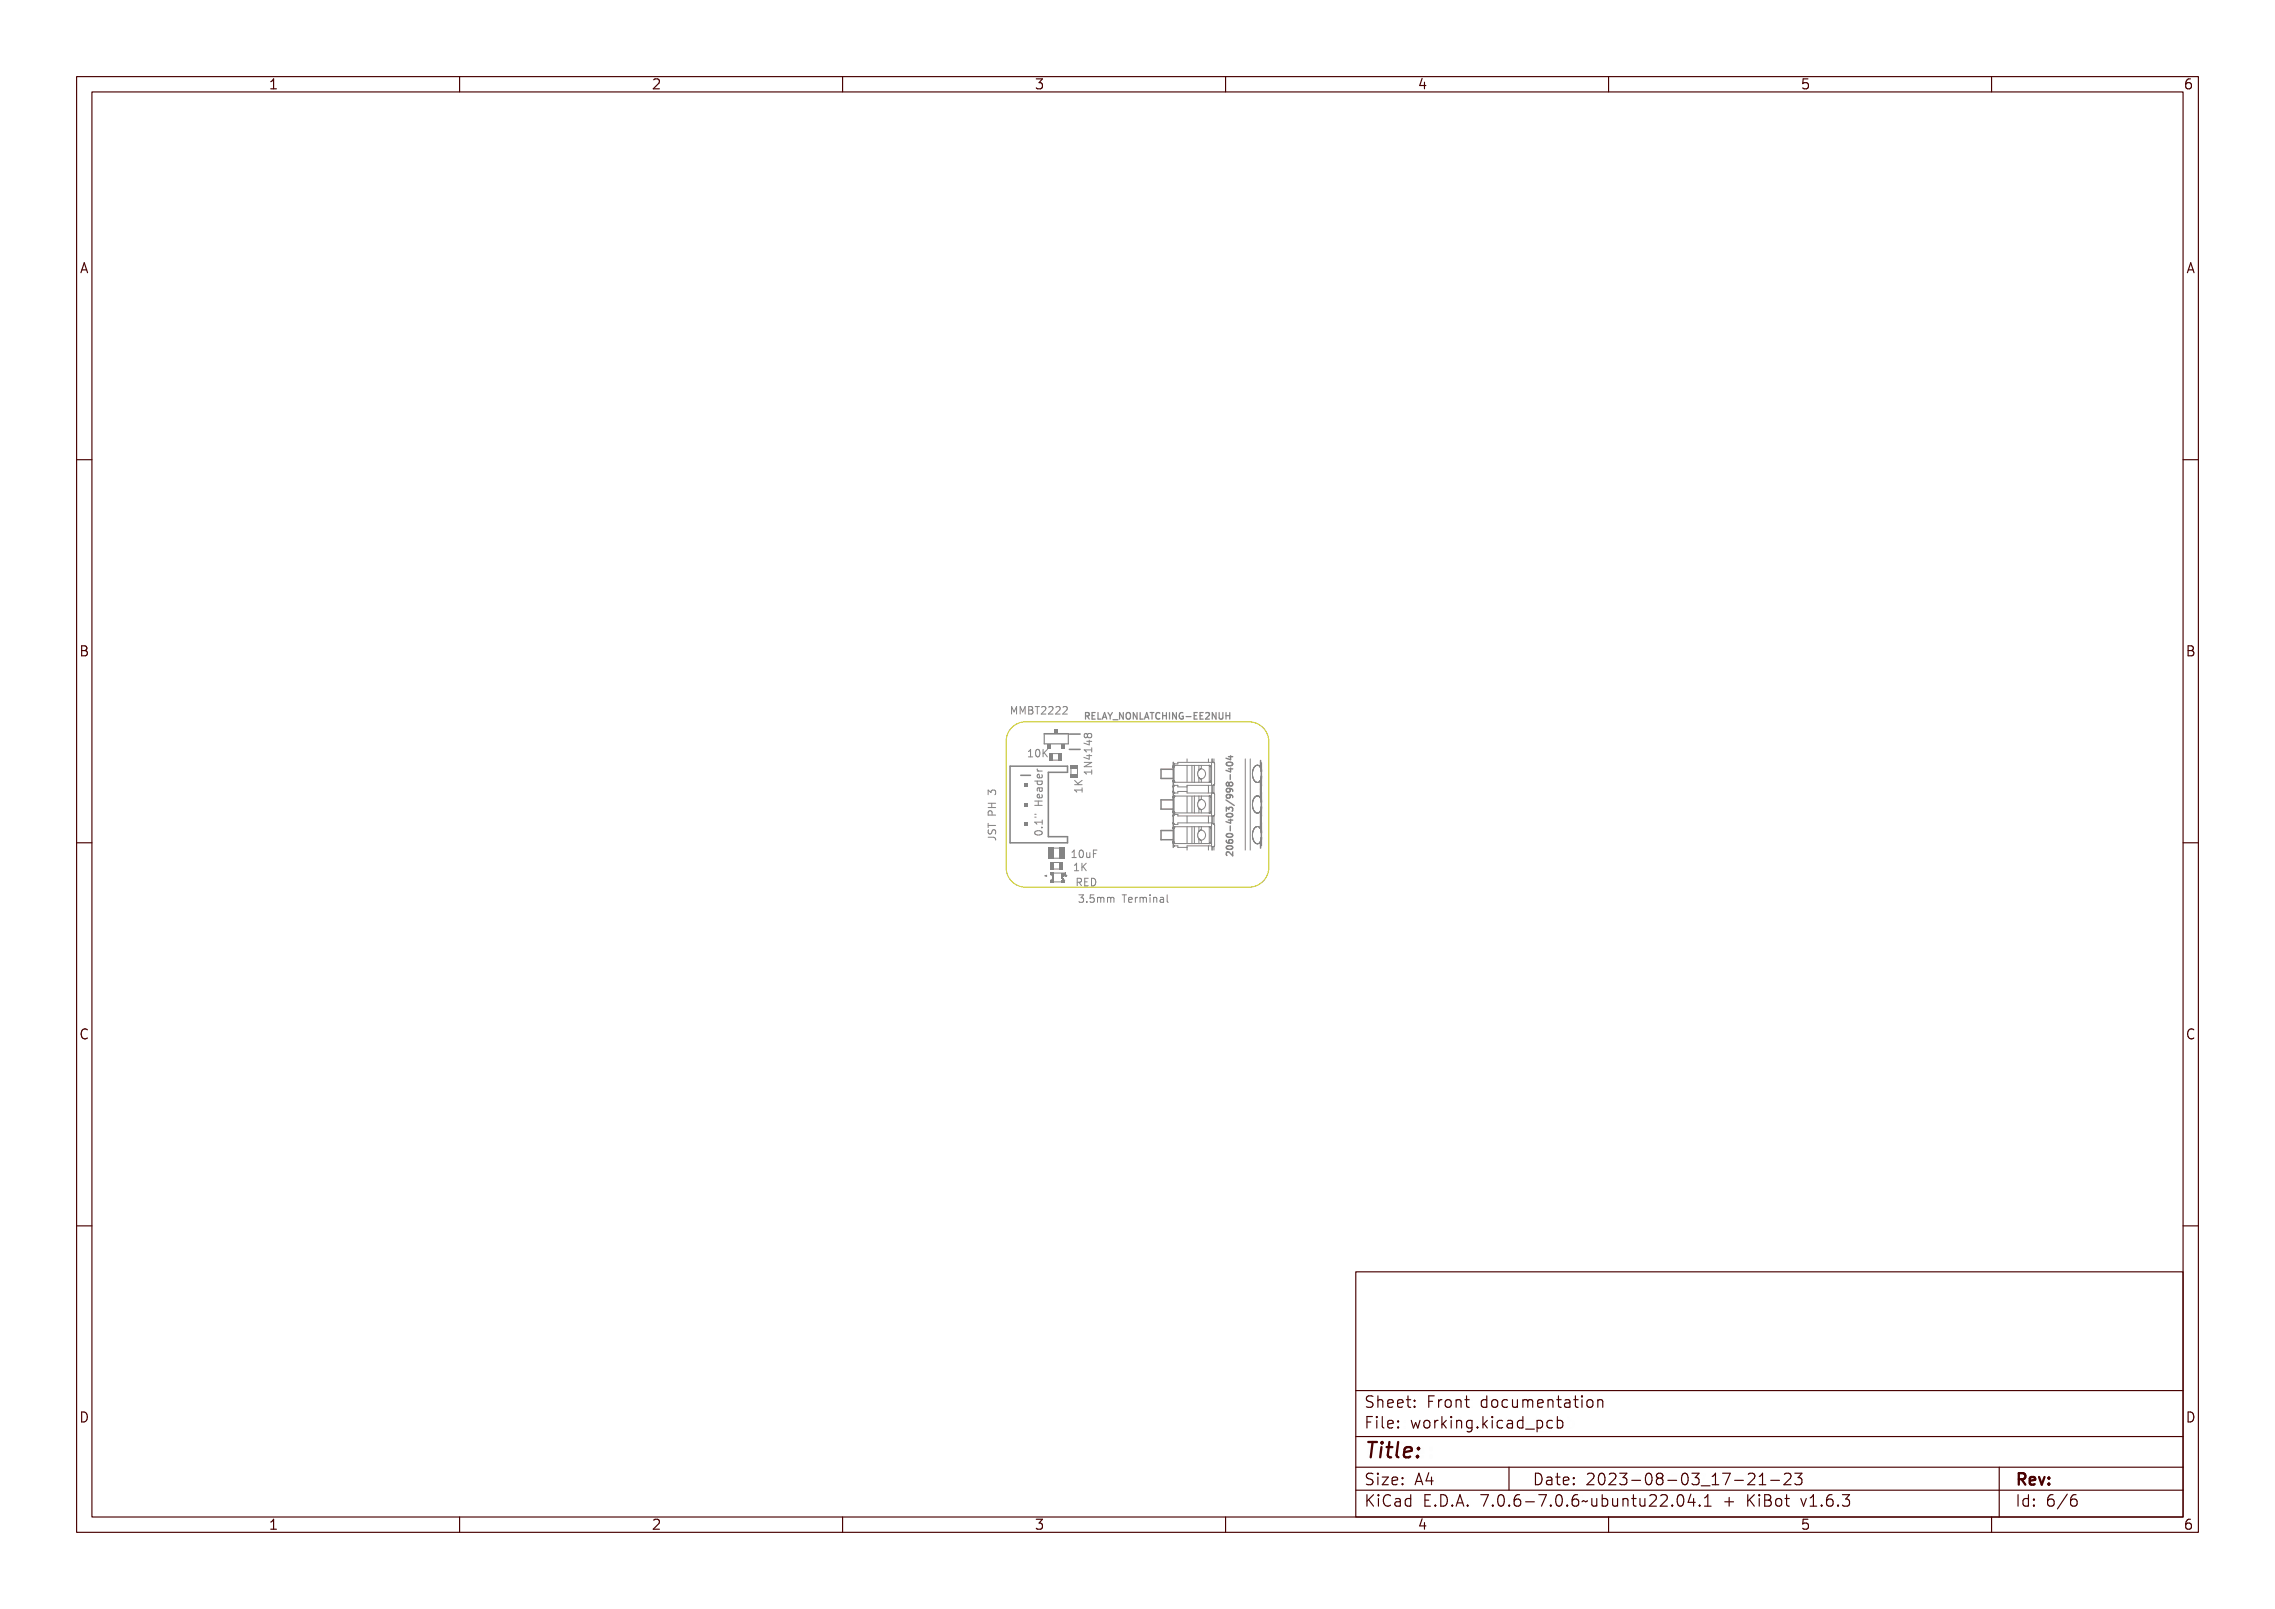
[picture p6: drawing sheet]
<svg xmlns="http://www.w3.org/2000/svg" width="297mm" height="210mm" viewBox="0 0 297 210" stroke-linecap="round" stroke-linejoin="round" font-family="sans-serif">
<defs><g id="words">
<text font-size="2.7" fill="#480000" x="178" y="190.3">Title:</text>
<g font-size="2" fill="#480000">
<text x="178" y="183.7">Sheet: Front documentation</text>
<text x="178" y="186.5">File: working.kicad_pcb</text>
<text x="178" y="193.9">Size: A4</text>
<text x="178" y="196.6">KiCad E.D.A. 7.0.6-7.0.6~ubuntu22.04.1 + KiBot v1.6.3</text>
<text x="200" y="193.9">Date: 2023-08-03_17-21-23</text>
<text x="263" y="196.6">Id: 6/6</text>
<text x="263" y="193.9">Rev:</text>
</g>
<g font-size="1.7" fill="#480000">
<text x="35" y="11.7">1</text>
<text x="85" y="11.7">2</text>
<text x="135" y="11.7">3</text>
<text x="185" y="11.7">4</text>
<text x="235" y="11.7">5</text>
<text x="285" y="11.7">6</text>
<text x="10.5" y="35.7">A</text>
<text x="285.5" y="35.7">A</text>
<text x="10.5" y="85.6">B</text>
<text x="285.5" y="85.6">B</text>
<text x="10.5" y="135.7">C</text>
<text x="285.5" y="135.7">C</text>
<text x="10.5" y="185.6">D</text>
<text x="285.5" y="185.6">D</text>
<text x="35" y="199.7">1</text>
<text x="85" y="199.7">2</text>
<text x="135" y="199.7">3</text>
<text x="185" y="199.7">4</text>
<text x="235" y="199.7">5</text>
<text x="285" y="199.7">6</text>
</g>
<g font-size="1.3" fill="#848484">
<text x="133.3" y="93.2">MMBT2222</text>
<text x="134.6" y="98.8">10K</text>
<text x="142.6" y="100.2" transform="rotate(-90 142.6 100.2)">1N4148</text>
<text x="141.3" y="103.6" transform="rotate(-90 141.3 103.6)">1K</text>
<text x="130" y="109.8" transform="rotate(-90 130 109.8)">JST PH 3</text>
<text x="136.1" y="108.9" transform="rotate(-90 136.1 108.9)">0.1&quot; Header</text>
<text x="139.7" y="112">10uF</text>
<text x="140.1" y="113.7">1K</text>
<text x="140.4" y="115.7">RED</text>
<text x="140.7" y="117.8">3.5mm Terminal</text>
</g>
<text font-size="1.1" fill="#848484" x="141.4" y="93.9">RELAY_NONLATCHING-EE2NUH</text>
</g></defs>
<g fill="none" stroke="#848484" stroke-width=".13">
<path d="M132.1 93.2v-1l.3 .7 .3-.7v1M133.3 92.3h.2l.2 .5 .1-.5h.2v.9h-.1v-.8l-.2 .5h-.1l-.2-.5v.8h-.1zM134.1 92.3h.2l.1 .5 .2-.5h.2v.9h-.1v-.8l-.2 .5h-.1l-.2-.5v.8h-.1zM134.3 98.8h.5M134.4 98l-.1 .1M134.7 97.9h.4v.8h.2v.1h-.5v-.1h.2v-.7h-.3zM134.9 92.3h.3a.23 .23 0 0 1 .3 .1 .23 .23 0 0 1-.1 .3 .26 .26 0 0 1 .2 .4 .26 .26 0 0 1-.4 .1h-.3zM135.1 92.8h.1a.18 .18 0 0 1 .2 .2 .18 .18 0 0 1-.2 .1h-.1zM135.1 92.4h.1a.15 .15 0 0 1 .2 .1 .15 .15 0 0 1-.2 .2h-.1zM135.5 98a.28 .28 0 0 1 .4-.1 .28 .28 0 0 1 .2 .2 .53 .53 0 0 1-.3 .7 .57 .57 0 0 1-.3-.8zM135.6 92.3h.8v.1h-.3v.8h-.1v-.8h-.4zM135.7 98h.1a.51 .51 0 0 1 0 .7l-.2-.2z"/>
<path d="M136.2 97.9h.2v.4l.4-.4h.1l-.3 .4 .3 .5h-.1l-.3-.5-.1 .1v.4h-.2zM136.5 92.3a.34 .34 0 0 1 .5 .1 .34 .34 0 0 1-.2 .5l-.2 .2h.5v.1h-.6l.2-.3a.27 .27 0 0 0 .2-.3 .27 .27 0 0 0-.2-.2l-.2 .1zM137.3 92.3a.34 .34 0 0 1 .5 .1 .34 .34 0 0 1-.2 .5l-.2 .2h.5v.1h-.6l.2-.3a.27 .27 0 0 0 .2-.3 .27 .27 0 0 0-.2-.2l-.2 .1zM138.1 92.3a.34 .34 0 0 1 .5 .1 .34 .34 0 0 1-.2 .5l-.2 .2h.5v.1h-.6l.2-.3a.27 .27 0 0 0 .2-.3 .27 .27 0 0 0-.2-.2l-.2 .1zM138.9 92.3a.34 .34 0 0 1 .5 .1 .34 .34 0 0 1-.2 .5l-.2 .2h.4v.1h-.5l.2-.3a.27 .27 0 0 0 .2-.3 .27 .27 0 0 0-.2-.2l-.2 .1zM141.6 99.7h.9v-.2h.1v.6h-.1v-.2h-.8l.1 .2h-.1zM141.6 98.7h1v.2l-.8 .3h.8v.2h-1v-.2l.8-.3h-.8zM141.6 98.1h.6v-.2h.1v.2h.3v.1h-.3v.4h-.1l-.6-.4zM141.6 97.4h.9v-.2h.1v.5h-.1v-.2h-.8l.1 .2h-.1zM141.6 96.5h.6v-.1h.1v.1h.3v.1h-.3v.4h-.1l-.6-.4zM141.7 95.7l.2-.1 .2 .2a.27 .27 0 0 1 .4-.1 .27 .27 0 0 1 0 .4 .27 .27 0 0 1-.4-.1 .27 .27 0 0 1-.5 .1 .27 .27 0 0 1 .1-.4zM141.7 98.2h.5v.3z"/>
<path d="M141.7 96.6h.5v.3zM129.1 109.2h.6a.35 .35 0 0 1 .3 .5h-.2a.22 .22 0 0 0 .1-.2 .22 .22 0 0 0-.2-.2h-.5v.3h-.1zM129.1 107.5h.1v.3h.8v.1h-.8v.3h-.1zM129.1 105.2h.9v.1h-.4v.4h.4v.1h-.9v-.1h.4v-.4h-.4zM129.1 108.4h.1a.2 .2 0 0 0-.1 .3 .2 .2 0 0 0 .3 0 .33 .33 0 0 1 .4-.4 .33 .33 0 0 1 .2 .6h-.2a.22 .22 0 0 0 .2-.3 .22 .22 0 0 0-.4-.1 .32 .32 0 0 1-.4 .4 .32 .32 0 0 1-.1-.5zM129.1 103.7h.3l.1 .1a.31 .31 0 0 1 .5-.1 .31 .31 0 0 1 0 .5h-.1a.23 .23 0 0 0 0-.3 .23 .23 0 0 0-.3 0v.2h-.1v-.1a.18 .18 0 0 0-.3-.2 .17 .17 0 0 0 0 .3v.1h-.1zM129.1 106l.3-.1a.32 .32 0 0 1 .2 .5h.4v.1h-.9zM129.2 106.1h.3v.3h-.3zM129.4 103.4l-.4-.3v.6M129.4 103.2l.2-.1 .3 .1M135.1 101.9h1v.2h-.1h.1a.34 .34 0 0 1-.4 .5 .34 .34 0 0 1-.2-.5h-.4zM135.1 106.8h.9v-.2h.1v.5h-.1v-.2h-.7v.3h-.1z"/>
<path d="M135.1 105.9h.4v.2h-.4zM135.1 106.2h.4v.1h-.4zM135.1 104.3h1v.1h-.5v.3h.5v.2h-1v-.2h.4v-.3h-.4zM135.3 108.3l.1-.1a.53 .53 0 0 1 .7 .3 .55 .55 0 0 1-.5 .3 .55 .55 0 0 1-.5-.3zM135.3 108.4l.5-.1 .2 .2a.52 .52 0 0 1-.8 0zM135.4 100.3h.1a.24 .24 0 0 0 0 .3 .24 .24 0 0 0 .2 .1h.4v.1h-.7v-.1h.1l-.1-.2zM135.5 103.5h.3v.5a.28 .28 0 0 0 .2-.2 .28 .28 0 0 0-.1-.3 .32 .32 0 0 1 .2 .4 .32 .32 0 0 1-.4 .2 .33 .33 0 0 1-.3-.2 .33 .33 0 0 1 .1-.4zM135.5 101.2l.3-.1v.5a.28 .28 0 0 0 .2-.2 .28 .28 0 0 0-.1-.3 .32 .32 0 0 1 .2 .4 .32 .32 0 0 1-.4 .2 .33 .33 0 0 1-.3-.1 .33 .33 0 0 1 .1-.4zM135.5 102.8l.6-.1v.1h-.1a.25 .25 0 0 1 .1 .3 .25 .25 0 0 1-.3 .2 .25 .25 0 0 1-.2-.3v-.2a.23 .23 0 0 0-.2 .2 .23 .23 0 0 0 .1 .2 .28 .28 0 0 1 0-.4zM135.5 103.6h.2v.4l-.2-.2zM135.5 101.3l.2-.1v.4l-.2-.1zM135.5 102.1h.4h.1a.26 .26 0 0 1-.3 .3 .26 .26 0 0 1-.2-.3z"/>
<path d="M135.7 102.8a.2 .2 0 0 1 .3 .1 .2 .2 0 0 1-.1 .3l-.1-.1zM135.9 107.6h.2v.2h-.2zM136.5 114.3l.2-.1v.2zM136.5 114.3h.1zM136.6 114.3v.1M136.7 114.2l-.3 .1 .3 .1M139 114.2l.1 .1M139 114.2h.1M139.1 114.3v.1M139.1 114.3l.1 .1v-.1a.11 .11 0 0 1 0 .1 .11 .11 0 0 1-.1-.1zM139.2 114.2h.1M139.2 114.2v.1l-.1 .1"/>
<path d="M139.9 111.1l.3-.1v.9h.2v.1h-.5v-.1h.2v-.8l-.2 .1zM140.5 114.7a.47 .47 0 0 1 .5 .2v.2l-.1 .1 .3 .5h-.2l-.1-.4h-.2h-.1v.4h-.1zM140.6 114.8h.1a.17 .17 0 0 1 .2 .2 .17 .17 0 0 1-.2 .1h-.1zM140.7 111.1a.28 .28 0 0 1 .3-.1 .28 .28 0 0 1 .2 .3 .53 .53 0 0 1-.3 .7 .56 .56 0 0 1-.2-.9zM140.8 116.9a.29 .29 0 0 1 .4 0 .29 .29 0 0 1 0 .4 .31 .31 0 0 1 .1 .5 .31 .31 0 0 1-.5 0v-.1a.23 .23 0 0 0 .3 0 .23 .23 0 0 0 0-.3h-.2v-.2h.1a.17 .17 0 0 0 .2-.2 .17 .17 0 0 0-.3 0h-.1zM140.8 111.1h.1a.51 .51 0 0 1 0 .8l-.2-.2zM141.3 114.7h.5v.1h-.4v.3h.4v.1h-.4v.3h.5v.2h-.6zM141.4 111.3h.2v.5l.1 .1 .1-.1 .1-.5h.1v.7h-.1v-.1a.23 .23 0 0 1-.3 .1 .23 .23 0 0 1-.2-.3zM141.8 117.6h.2v.2h-.2zM142 114.7a.49 .49 0 0 1 .6 .5 .49 .49 0 0 1-.6 .5zM142.2 114.8a.37 .37 0 0 1 .3 .4 .37 .37 0 0 1-.3 .3zM142.2 111h.6v.1h-.4v.3h.4v.1h-.4v.5h-.2z"/>
<path d="M142.4 116.9h.5v.1h-.4v.2a.35 .35 0 0 1 .4 .4 .35 .35 0 0 1-.5 .2v-.1a.25 .25 0 0 0 .3 0 .25 .25 0 0 0 .1-.3 .25 .25 0 0 0-.4-.1zM142.5 100.5v.5M142.5 100.8h-1l.3 .2M143.1 117.1h.6l.1 .7h-.1l-.1-.6-.1 .1v.5h-.1l-.1-.6-.1 .6h-.1zM143.9 117.1h.6l.1 .7h-.2v-.6l-.1 .1v.5h-.1l-.1-.6-.1 .6h-.1zM145.4 116.9h.8v.1h-.3v.8h-.2v-.8h-.3zM146.4 117.2a.32 .32 0 0 1 .3-.1 .32 .32 0 0 1 .2 .4h-.5a.28 .28 0 0 0 .2 .2 .28 .28 0 0 0 .3 0 .32 .32 0 0 1-.4 .1 .32 .32 0 0 1-.2-.3zM146.5 117.2h.2l.1 .2h-.4zM147.2 117.1h.1v.1h.1a.19 .19 0 0 1 .2-.1 .19 .19 0 0 1 .1 .1 .24 .24 0 0 0-.3 0 .24 .24 0 0 0-.1 .3v.3h-.1zM147.8 117.1h.6l.1 .7h-.1l-.1-.6-.1 .1v.5h-.1l-.1-.6-.1 .6h-.1zM148.7 117.1h.3v.6h.2v.1h-.5v-.1h.2v-.5h-.2zM148.9 116.8h.1v.2h-.1z"/>
<path d="M149.5 117.1h.1v.1a.23 .23 0 0 1 .3-.1 .23 .23 0 0 1 .1 .3v.4h-.1v-.5l-.2-.1-.1 .1v.5h-.1zM150.3 117.1h.1a.28 .28 0 0 1 .4 .3v.4h-.1v-.1a.25 .25 0 0 1-.4 .1 .25 .25 0 0 1-.1-.3 .25 .25 0 0 1 .3-.1h.2a.23 .23 0 0 0-.2-.2 .23 .23 0 0 0-.2 0zM150.4 117.5h.3a.2 .2 0 0 1-.1 .2 .2 .2 0 0 1-.3 0zM151 116.8h.3v.8l.3 .1v.1l-.4-.1v-.8h-.2zM152.4 116.8v.8l.1 .2"/>
<circle cx="135.8" cy="98.3" r=".09"/>
<circle cx="141.9" cy="95.9" r=".16"/>
<circle cx="142.3" cy="95.9" r=".19"/>
<circle cx="135.6" cy="108.5" r=".09"/>
<circle cx="140.9" cy="111.5" r=".09"/>
</g>
<g fill="none" stroke="#848484" stroke-width=".18">
<path d="M160.2 99.6a.45 .45 0 0 1 .7 .2 .47 .47 0 0 1-.8-.1zM160.4 98.8h.5M160.7 98.6v.6l-.6-.2M160.1 104.4l1 .7M160.1 105.9v-.5l.3 .2 .1-.2h.4v.1v.4M160.1 109.7v.2l.2 .1 .5 .1 .1-.2v-.3h-.3l-.1 .1-.1 .2 .2 .2M160.2 108.1h.5v-.1h.1v.1h.2v.1h-.2v.3h-.1l-.5-.3zM160.2 106l.9 .4v.1l-.9-.4zM160.2 102.7h.5v-.1h.1v.1h.2v.1h-.2v.4h-.1l-.5-.4zM160.2 101.4h.5v-.1h.1v.1h.2v.1h-.2v.3h-.1l-.5-.3zM160.2 110.8a.43 .43 0 0 1 .4-.2 .43 .43 0 0 1 .4 .4 .43 .43 0 0 1-.5 .2 .43 .43 0 0 1-.3-.4zM160.2 109.5a.43 .43 0 0 1 .4-.2 .43 .43 0 0 1 .4 .4 .43 .43 0 0 1-.5 .2 .43 .43 0 0 1-.3-.4z"/>
<path d="M160.2 107.5a.43 .43 0 0 1 .4-.2 .43 .43 0 0 1 .4 .4 .43 .43 0 0 1-.5 .2 .43 .43 0 0 1-.3-.4zM160.2 102.1a.43 .43 0 0 1 .4-.2 .43 .43 0 0 1 .4 .4 .43 .43 0 0 1-.5 .2 .43 .43 0 0 1-.3-.4zM160.2 106.2a.45 .45 0 0 1 .7 .2 .47 .47 0 0 1-.8 0zM160.2 108.9a.45 .45 0 0 1 .7 .2 .47 .47 0 0 1-.8-.1zM160.2 110.5a.45 .45 0 0 1 .7 .2 .47 .47 0 0 1-.8-.1zM160.2 110.1h.1a.24 .24 0 0 0 0 .2 .24 .24 0 0 0 .2 .1 .27 .27 0 0 1 .1-.4 .27 .27 0 0 1 .4 .2 .27 .27 0 0 1-.2 .3 .38 .38 0 0 1-.5 0 .38 .38 0 0 1-.1-.4zM160.2 106.8l.2-.1 .1 .1a.25 .25 0 0 1 .5 0 .25 .25 0 0 1-.2 .4 .19 .19 0 0 0 .1-.3 .19 .19 0 0 0-.3 0v.1h-.1a.16 .16 0 0 0-.1-.2 .16 .16 0 0 0-.2 .1 .16 .16 0 0 0 .1 .2h-.1zM160.2 104.1l.2-.1 .1 .1a.23 .23 0 0 1 .4-.1 .23 .23 0 0 1 0 .4 .23 .23 0 0 1-.4-.1 .23 .23 0 0 1-.3 .1 .23 .23 0 0 1 0-.3zM160.2 111.4a.51 .51 0 0 1 .7 .3v-.3h.1v.5l-.4-.3a.21 .21 0 0 0-.3-.1 .21 .21 0 0 0 0 .3h-.1v-.1zM160.2 105.4l.2-.1a.38 .38 0 0 1 .4 0 .38 .38 0 0 1 .2 .5h-.1a.24 .24 0 0 0-.1-.3 .24 .24 0 0 0-.2-.1 .26 .26 0 0 1 0 .4 .26 .26 0 0 1-.4 0 .26 .26 0 0 1 0-.4zM160.2 104.7h.2a.38 .38 0 0 1 .4 0 .38 .38 0 0 1 .2 .4h-.1a.24 .24 0 0 0-.1-.3 .24 .24 0 0 0-.2-.1 .26 .26 0 0 1 0 .4 .26 .26 0 0 1-.4 0 .26 .26 0 0 1 0-.4zM160.3 110.9a.37 .37 0 0 1 .6 .1 .37 .37 0 0 1-.6-.1z"/>
<path d="M160.3 109.5a.37 .37 0 0 1 .6 .2 .37 .37 0 0 1-.6-.2zM160.3 107.5a.37 .37 0 0 1 .6 .1 .37 .37 0 0 1-.6-.1zM160.3 102.2a.37 .37 0 0 1 .6 .1 .37 .37 0 0 1-.6-.1zM160.3 108.2h.4v.2zM160.3 102.8h.4v.3zM160.3 101.5h.4v.2zM160.4 107h.5M160.4 100.4h.5M160.5 102.3l-.2-.2-.2 .2v.1l.2 .2 .2-.2M160.5 102.9l.1 .2v.2l-.1 .1-.3-.1-.1-.2 .2-.2h.4l.2 .2v.2M160.5 103.7l.1 .2v.2l-.1 .1-.3-.1-.1-.2 .2-.2h.4l.2 .2v.2M160.5 102.3l.1-.2h.2l.1 .2v.1l-.1 .2-.3-.1v-.1"/>
<path d="M160.5 102.3v.1M160.6 101.1v.6M160.6 107.8v.6M160.6 108.8h.1v.3h-.1zM160.6 103.4h.1v.3h-.1zM160.7 106.9v.5l-.6-.2M160.7 100.2v.6l-.6-.2M160.9 111.2v.5l-.6-.5-.2 .1 .1 .4"/>
<circle cx="160.4" cy="104.2" r=".14"/>
<circle cx="160.4" cy="105.6" r=".18"/>
<circle cx="160.4" cy="104.9" r=".18"/>
<circle cx="160.6" cy="107.6" r=".07"/>
<circle cx="160.6" cy="110.9" r=".07"/>
<circle cx="160.6" cy="109.6" r=".07"/>
<circle cx="160.6" cy="102.2" r=".07"/>
<circle cx="160.7" cy="110.2" r=".18"/>
<circle cx="160.7" cy="104.2" r=".16"/>
</g>
<g fill="none" stroke="#848484" stroke-width=".16">
<path d="M141.5 93.1h.2a.23 .23 0 0 1 .3 .1 .23 .23 0 0 1-.2 .3l.3 .4h-.1l-.3-.4h-.1v.4h-.1zM141.6 93.2h.1a.15 .15 0 0 1 .2 .1 .15 .15 0 0 1-.2 .2h-.1zM142.2 93.1h.5v.1h-.4v.2h.4v.1h-.4v.3h.4v.1h-.5zM142.9 93.1h.1v.7h.4v.1h-.5zM143.7 93.1h.2l.2 .8h-.1v-.2h-.3l-.1 .2h-.1zM143.8 93.2l.1 .4h-.2zM144.2 93.1h.1l.2 .3 .2-.3h.1l-.3 .4v.4h-.1v-.4zM144.8 94.1l.7 .1zM145.6 93.1h.1l.3 .6v-.6h.1v.8h-.1l-.3-.7v.7h-.1zM146.3 93.2a.26 .26 0 0 1 .3-.1 .26 .26 0 0 1 .2 .2v.2a.33 .33 0 0 1-.2 .4l-.3-.1v-.1zM146.5 93.2a.35 .35 0 0 1 .2 .3 .35 .35 0 0 1-.1 .3l-.2-.2zM147 93.1h.1l.3 .6v-.6h.1v.8h-.1l-.3-.7v.7h-.1z"/>
<path d="M147.7 93.1h.1v.7h.4v.1h-.5zM148.5 93.1h.2l.2 .8h-.1v-.2h-.3l-.1 .2h-.1zM148.6 93.2l.1 .4h-.2zM149 93.1h.6v.1h-.2v.7h-.2v-.7h-.2zM149.8 93.2l.3-.2 .1 .1v.1h-.1a.31 .31 0 0 0-.3 .3 .31 .31 0 0 0 .4 .3v.1a.39 .39 0 0 1-.4-.1 .39 .39 0 0 1-.1-.5zM150.4 93.1h.1v.3h.3v-.3h.1v.8h-.1v-.4h-.3v.4h-.1zM151.1 93.1h.5v.1h-.2v.6h.2v.1h-.5v-.1h.2v-.6h-.2zM151.8 93.1h.1l.3 .6v-.6h.1v.8h-.1l-.3-.7v.7h-.1zM152.5 93.2l.3-.1h.2v.1l-.2-.1a.32 .32 0 0 0-.3 .4 .32 .32 0 0 0 .4 .3v-.2h-.1v-.1h.2v.3a.38 .38 0 0 1-.5 0 .38 .38 0 0 1 0-.5zM153.3 93.5h.3v.1h-.3zM153.9 93.1h.5v.1h-.4v.2h.3v.1h-.3v.3h.4v.1h-.5zM154.6 93.1h.5v.1h-.4v.2h.3v.1h-.3v.3h.4v.1h-.5z"/>
<path d="M155.2 93.1a.3 .3 0 0 1 .5 .1 .3 .3 0 0 1-.2 .4l-.2 .2h.4v.1h-.5l.3-.4a.21 .21 0 0 0 .1-.3 .21 .21 0 0 0-.4 0zM155.9 93.1h.1l.3 .6v-.6h.1v.8h-.1l-.3-.7v.7h-.1zM156.6 93.1h.1v.5a.15 .15 0 0 0 .1 .2 .15 .15 0 0 0 .2-.2v-.5h.1v.5a.27 .27 0 0 1-.2 .3 .27 .27 0 0 1-.3-.3zM157.3 93.1h.1v.3h.3v-.3h.1v.8h-.1v-.4h-.3v.4h-.1zM158.8 93v.9l-.5-.9v.9M159.2 93v.7l.1 .2 .3-.1v-.1v-.7M160.1 93v.9M160.1 93.4h.4M160.5 93v.9"/>
</g>
<path d="M136.3 95.8h3.2M131.9 100h7.5v.8h-2.5v8.4h2.5v.8h-7.5z" fill="none" stroke="#848484" stroke-width=".2"/>
<path d="M136.3 95.8v1.3h3.2v-1.3" fill="none" stroke="#848484" stroke-width=".15"/>
<g fill="#848484">
<path d="M136.7 97.1h.5v.6h-.5z" fill-rule="evenodd"/>
<path d="M137.7 95.1h.4v.6h-.4z" fill-rule="evenodd"/>
<path d="M138.6 97.1h.5v.6h-.5z" fill-rule="evenodd"/>
</g>
<path d="M139.8 100.3v.7M140.7 100.3v.7" fill="none" stroke="#848484" stroke-width=".13"/>
<g fill="#848484">
<path d="M139.8 101h.9v.5h-.9z" fill-rule="evenodd"/>
<path d="M139.8 99.9h.9v.5h-.9z" fill-rule="evenodd"/>
</g>
<g fill="none" stroke="#848484" stroke-width=".13">
<path d="M137.2 114.2a.35 .35 0 0 1 .3 .3 .35 .35 0 0 1-.3 .4M137.6 115.1h1M137.6 114h1.4M139 114.2a.35 .35 0 0 0-.3 .3 .35 .35 0 0 0 .3 .4"/>
<circle cx="138.9" cy="114.1" r=".1"/>
</g>
<g fill="#848484">
<path d="M139 113.9h.1v.3h-.1z" fill-rule="evenodd"/>
<path d="M137.1 113.9h.5v.3h-.5z" fill-rule="evenodd"/>
<path d="M138.6 113.9h.2v.3h-.2z" fill-rule="evenodd"/>
<path d="M138.6 114.2h.2v.2h-.2z" fill-rule="evenodd"/>
<path d="M137.3 114.2h.3v.2h-.3z" fill-rule="evenodd"/>
<path d="M138.6 114.3h.2v.4h-.2z" fill-rule="evenodd"/>
<path d="M137.4 114.3h.2v.4h-.2z" fill-rule="evenodd"/>
<path d="M138.6 114.7h.2v.2h-.2z" fill-rule="evenodd"/>
<path d="M137.3 114.7h.3v.2h-.3z" fill-rule="evenodd"/>
<path d="M138.6 114.8h.5v.4h-.5z" fill-rule="evenodd"/>
<path d="M137.1 114.8h.5v.4h-.5z" fill-rule="evenodd"/>
</g>
<path d="M133.3 101.2h1.2" fill="none" stroke="#848484" stroke-width=".2"/>
<g fill="#848484">
<path d="M133.6 102.2h.6v.5h-.6z" fill-rule="evenodd"/>
<path d="M133.6 104.8h.6v.5h-.6z" fill-rule="evenodd"/>
<path d="M133.6 107.3h.6v.5h-.6z" fill-rule="evenodd"/>
</g>
<path d="M137.5 99.2h.7M137.5 98.4h.7" fill="none" stroke="#848484" stroke-width=".13"/>
<g fill="#848484">
<path d="M138.2 98.3h.5v1h-.5z" fill-rule="evenodd"/>
<path d="M137 98.3h.5v1h-.5z" fill-rule="evenodd"/>
</g>
<path d="M137.6 112.6h.7M137.6 113.4h.7" fill="none" stroke="#848484" stroke-width=".13"/>
<g fill="#848484">
<path d="M137.1 112.5h.5v1h-.5z" fill-rule="evenodd"/>
<path d="M138.3 112.5h.5v1h-.5z" fill-rule="evenodd"/>
</g>
<g fill="none" stroke="#848484" stroke-width=".2">
<path d="M139.6 97.8h1.4M139.6 95.8h1.4M153.2 99.5v11.1M153.2 100v.1M153.2 100h.1M153.2 99.6v.1M153.2 99.7h.1M153.2 99.9v.1M164.6 99.3v.8M164.7 99.6v3M153.2 108.1h.1M153.2 100.1h.1"/>
<path d="M153.2 105.9h.1M153.2 109.9h.1M153.2 100.4h-1.6v1.2h1.6M153.2 104.4h-1.6v1.2h1.6M153.2 108.4h-1.6v1.2h1.6M153.2 105.9v.1M153.2 103.3h.1M153.2 107.4h.1M153.2 104.1h.1M153.2 101.9h.1M153.2 102.7h.1M153.2 106.5h.1"/>
<path d="M153.2 101.9v.1M153.2 110h.1M153.2 103.3v.1M153.2 107.5h.1M153.2 108h.1M153.2 106h.1M153.2 108v.1M153.2 102h.1M153.2 103.4h.1M153.2 104h.1M153.2 102.6h.1M153.2 106.4v.1"/>
<path d="M153.2 106.4h.1M153.2 110v.1M153.2 103.4l.1 .1M153.2 102v.1M153.2 106.1h.1M153.2 110.1h.1M153.2 107.6h.1M153.2 107.9h.1M153.3 102.5l-.1 .1M153.3 106.3l-.1 .1M164.5 100v.1M164.5 104h.1"/>
<path d="M164.5 108v.1M164.5 102h.1M164.5 104v.1M164.5 105.9v.1M164.5 100.1h.1M164.5 108.1h.1M164.5 109.9v.1M164.5 101.9v.1M164.5 105.9h.1M164.5 104.1h.1M164.5 101.9h.1M164.5 109.9h.1"/>
<path d="M164.6 105.9h-.1M164.6 100.1h.1M164.6 108.1h.1M164.6 101.9h-.1M164.6 109.9h-.1M164.6 105.9h.1M164.6 101.9v2.2M164.6 105.9v2.2M164.6 109.9v.8M164.6 100.1l.1 .3M164.6 104.1v.1M164.6 108.1v.1"/>
<path d="M164.6 103v.1M164.6 108.2h.1M164.6 103h.1M164.6 103.1h.1M164.6 102.9h.1M164.6 107h.1M164.6 106.9h.1M164.6 107v.1M164.6 107.1h.1M164.6 103.1v.1M164.6 103.2h.1M164.6 102.8v.4"/>
<path d="M164.6 106.8v.3M164.6 102.8v.1M164.6 106.8h.1M164.6 102.8h.1M164.6 101.8v.1M164.6 109.8v.1M164.6 104.2h.1M164.6 103.2v.1M164.6 107.1v.1M164.6 107.2h.1M164.6 106.7v.1M164.6 101.8h.1"/>
<path d="M164.6 109.8h.1M164.6 104.2l.1 .2M164.6 108.2l.1 .4M164.6 106.7h.1M164.6 103.3h.1M164.6 102.7h.1M164.6 107.2v.1M164.6 103.3v.1M164.6 107.3h.1M164.6 103.3l.1 .1M164.6 106.6h.1M164.6 103.4h.1"/>
<path d="M164.6 102.6v.1M164.7 106.6l-.1 .1M164.7 106.6h.1M164.7 107.3v3.1M164.7 103.4h.1M164.7 107.3h.1M164.7 104.4h.1M164.7 108.4h.1M164.7 102.6h.1M164.7 105.6l-.1 .3M164.7 101.6l-.1 .2M164.7 109.6h.1"/>
<path d="M164.7 100.4h.1M164.7 104.4v.2M164.7 102.6h-.1M164.7 101.6h.1M164.7 105.6h.1M164.7 100.4v.2M164.7 106.6h-.1M164.7 103.4v3.2M164.7 109.4l-.1 .4M164.7 101.4v.2M164.7 104.6h.1M164.7 108.6h.1"/>
<path d="M164.7 105.4v.2M164.7 101.4h.1M164.7 109.4h.1"/>
</g>
<g fill="none" stroke="#848484" stroke-width=".13">
<path d="M153.3 99.7h.1M153.3 99.9h-.1M153.3 99.9h.1M153.3 99.9v2.2M153.3 99.9h4.6M153.4 99.9h-.1M155 99.1v.4M155 99.9v2.2M155.6 99.9v2.2M155.9 99.9v2.2M156.5 99.9v.6M156.8 99.9v.4"/>
<path d="M157.8 99.1v.4M157.9 99.9v2.2M157.9 99.9h.1M157.9 99.9l.1 .1M158 99.9h.1M158 99.9v.1M158 100h.1M158.2 99.5v3M158.2 99.1v.4M158.3 99.1v.4M158.4 99.5h.1M158.4 99.5h-4.6v.2h-.5"/>
<path d="M158.5 99.5h.1M158.5 99.5l.1 .2v2.6l-.1 .2M158.5 99.1v.4M162.6 99.1v11.9M163.2 99.1v11.9M163.9 100h.1M163.9 99.9v.1M164 99.9h-.1M164 99.9h.1M164.1 99.9h-.1M164.1 99.9h.1M164.2 99.9h.1"/>
<path d="M164.2 99.9h.2M164.4 99.9h.1M164.4 99.9l.1 .1M137.6 112h.7M137.6 110.7h.7M153.2 102.1h.1M153.2 106.1h.1M153.2 110.1h.1M153.3 103.5h.1M153.3 107.6h.1M153.3 107.9h-.1M153.3 103.9h-.1"/>
<path d="M153.3 102.5h.1M153.3 106.3h.1M153.3 110.4h.1M153.3 103.9h.1M153.3 107.9h.1M153.3 102.1h.1M153.3 106.1h.1M153.3 110.1h.1M153.3 103.9v2.2M153.3 107.9v2.2M153.3 110.1h4.6M153.3 102.5h.5v.2h1.2"/>
<path d="M153.3 106.3h.5v.2h4.6M153.3 110.4h.5v.2h1.2M153.3 103.9h4.6M153.3 107.9h4.6M153.4 103.9h-.1M153.4 107.6h.1M153.4 107.9h-.1M153.4 107.6h.4v-.2h4.4v3.1h.2M155 103.3h-1.2v.2h-.5M155 103.9v2.2M155 106.5v.9M155 107.9v2.2"/>
<path d="M155.6 103.9v2.2M155.6 107.9v2.2M155.9 103.9v2.2M155.9 107.9v2.2M156.5 100.5a.78 .78 0 0 0 0 1M156.5 104.5a.78 .78 0 0 0 0 1M156.5 108.5a.78 .78 0 0 0 0 1M156.5 101.5v.6M156.5 103.9v.6M156.5 105.5v.6M156.5 107.9v.6M156.5 109.5v.6"/>
<path d="M156.5 101.5h.1M156.5 105.5h.1M156.5 109.5h.1M156.5 100.5h.1M156.5 104.5h.1M156.5 108.5h.1M156.6 109.5h.1M156.6 100.5h-.1M156.6 104.5h-.1M156.6 105.5l.1 .1M156.6 108.5h-.1M156.6 101.5v.1"/>
<path d="M156.6 109.5v.1M156.6 104.5h.1M156.6 101.6h.1M156.6 104.4v.1M156.6 109.6h.1M156.6 104.4h.1M156.7 100.4l-.1 .1M156.7 108.4l-.1 .1M156.7 101.6h.1M156.7 104.4h-.1M156.7 105.6h.1M156.7 109.6h.1"/>
<path d="M156.7 100.4h.1M156.7 104.4h.1M156.7 108.4h.1M156.7 101.6l.1 .1M156.7 109.6l.1 .1M156.7 105.6v.1M156.7 105.7h.1M156.8 104.3l-.1 .1M156.8 101.7h.1M156.8 109.7h.1M156.8 104.3h.1M156.8 108.3h.1"/>
<path d="M156.8 100.3l-.1 .1M156.8 108.3l-.1 .1M156.8 105.7h.1M156.8 100.3h.1M156.8 100.3a.69 .69 0 0 1 .6 .7 .69 .69 0 0 1-.6 .7M156.8 104.3a.69 .69 0 0 1 .6 .7 .69 .69 0 0 1-.6 .7M156.8 108.3a.69 .69 0 0 1 .6 .7 .69 .69 0 0 1-.6 .7M156.8 101.7v.4M156.8 103.9v.4M156.8 105.7v.4M156.8 107.9v.4M156.8 109.7v.4"/>
<path d="M157.8 102.5v1M157.8 106.5v.9M157.8 110.4v.6M157.9 103.9v2.2M157.9 107.9v2.2M157.9 107.9h.1M157.9 103.9h.1M157.9 110.1h.1M157.9 102.1h.1M157.9 106.1h.1M157.9 103.9l.1 .1M157.9 107.9l.1 .1"/>
<path d="M157.9 106.1h-4.6M158 110.1h-.1M158 106.1h-.1M158 102.1h-.1M158 103.9h.1M158 106.1h.1M158 102.1h-4.7M158 102.1h.1M158 107.9h.1M158 110.1h.1M158 103.9v.1M158 107.9v.1"/>
<path d="M158 108h.1M158 104h.1M158 106h.1M158 110v.1M158 102h.1M158 110h.1M158 106l-.1 .1M158 102v.1M158 106v.1M158.1 100h.1M158.1 106h-.1M158.1 108h.1"/>
<path d="M158.1 102h-.1M158.1 110h-.1M158.1 100v.1M158.1 104v.1M158.1 106h.1M158.1 108v.1M158.1 100.1h.1M158.1 102h.1M158.1 108.1h.1M158.1 110h.1M158.1 104.1h.1M158.1 105.9v.1"/>
<path d="M158.1 109.9h.1M158.1 101.9h.1M158.1 104.1v1.8M158.1 105.9h.1M158.1 100.1v1.8M158.1 108.1v1.8M158.2 110.4h-3.2v.6M158.2 103.5v3M158.2 107.5h.2M158.2 102.5v1M158.2 106.5v1M158.2 110.5v.5"/>
<path d="M158.3 102.5v1M158.3 106.5v1M158.3 110.5v.5M158.4 103.5h.1M158.4 102.5h.1M158.4 107.5h.1M158.4 110.5h.1M158.4 106.5h.1M158.4 102.5h-3.4v1h3.4M158.5 106.5h-.1M158.5 110.5h-.1M158.5 107.5h.1"/>
<path d="M158.5 102.5h.1M158.5 103.5h.1M158.5 110.5h.1M158.5 102.5h-.1M158.5 106.5h.1M158.5 103.5l.1 .2v2.6l-.1 .2M158.5 107.5l.1 .2v2.6l-.1 .2M158.5 102.5v1M158.5 106.5v1M158.5 110.5v.5M163.5 100.9v.2M163.5 108.9l.1 .6"/>
<path d="M163.5 105.1h.1M163.5 101.1h.1M163.5 104.9h.1M163.5 105.1v.2M163.5 108.9h.1M163.5 109.1h.1M163.5 100.9h.1M163.5 101.1l.1 .4M163.5 101.2h.1M163.5 104.8v.1M163.5 108.8v.1M163.5 108.7v.2"/>
<path d="M163.5 105.3h.1M163.5 101.3h.1M163.5 105.3l.1 .3M163.5 108.7h.1M163.5 108.6v.1M163.6 105.4h.1M163.6 109.4h.1M163.6 100.6h.1M163.6 109.5h.1M163.6 109.5l.1 .3M163.6 101.5v.1M163.6 101.6h.1"/>
<path d="M163.6 108.4v.1M163.6 100.4l-.1 .5M163.6 108.4l-.1 .2M163.6 105.6h.1M163.6 100.4h.1M163.6 101.6v.1M163.6 105.6l.1 .2M163.6 108.4h.1M163.6 101.7h.1M163.7 101.7v.1M163.7 108.3l-.1 .1M163.7 100.2l-.1 .2"/>
<path d="M163.7 105.8h.1M163.7 108.2v.1M163.7 100.2h.1M163.7 104.2l-.2 .9M163.7 108.2h.1M163.7 101.8h.1M163.7 101.8v.1M163.7 104.2h.1M163.7 105.8l.1 .1M163.7 109.8h.1M163.7 109.8l.1 .1M163.7 101.9h.1"/>
<path d="M163.7 104.1v.1M163.8 100.1l-.1 .1M163.8 108.1l-.1 .1M163.8 105.9h.1M163.8 104.1h-.1M163.8 100.1h.1M163.8 101.9h.1M163.8 108.1h.1M163.8 109.9h.1M163.8 101.9l.1 .1M163.8 104.1h.1M163.8 109.9v.1"/>
<path d="M163.8 105.9v.1M163.8 106h.1M163.8 100v.1M163.8 110h.1M163.8 100h.1M163.9 108l-.1 .1M163.9 100h-.1M163.9 106h.1M163.9 106l.1 .1M163.9 104l-.1 .1M163.9 102h.1M163.9 108h.1"/>
<path d="M163.9 110h.1M163.9 102v.1M163.9 104h.1M163.9 110v.1M163.9 102.1h.1M163.9 110.1h.1M163.9 103.9v.1M164 107.9l-.1 .1M164 102.1h.1M164 103.9h-.1M164 106.1h.1M164 110.1h.1"/>
<path d="M164 103.9h.1M164 107.9h.1M164.1 103.9h-.1M164.1 107.9h-.1M164.1 102.1h.1M164.1 106.1h.1M164.1 110.1h.1M164.1 103.9h.1M164.1 107.9h.1M164.2 102.1h.1M164.2 110.1h-.1M164.2 103.9h-.1"/>
<path d="M164.2 106.1h-.1M164.2 103.9h.1M164.2 107.9h.1M164.2 106.1h.1M164.2 110.1h.1M164.2 107.9h.2M164.3 102.1h-.1M164.3 110.1h-.1M164.3 103.9h.1M164.3 102.1h.1M164.3 110.1h.1M164.4 106.1h-.2"/>
<path d="M164.4 102.1h-.1M164.4 110.1h-.1M164.4 103.9h.1M164.4 107.9h.1M164.4 102.1h.1M164.4 106.1h.1M164.4 110.1h.1M164.4 103.9l.1 .1M164.4 107.9v.1M164.4 108h.1M164.4 106v.1M164.4 110v.1"/>
<path d="M164.5 102l-.1 .1M164.5 106h-.1M164.5 110h-.1"/>
</g>
<g fill="#848484">
<path d="M138.3 110.6h.8v1.5h-.8z" fill-rule="evenodd"/>
<path d="M136.9 110.6h.7v1.5h-.7z" fill-rule="evenodd"/>
</g>
<path d="M132.3 94.8l1-.5 .6-.1h29.1a2.6 2.6 0 0 1 2.6 2.5v16.6a2.6 2.6 0 0 1-2.6 2.5h-29.1a2.54 2.54 0 0 1-2.5-2.5v-16.6a2.54 2.54 0 0 1 .9-1.9z" fill="none" stroke="#c2c200" stroke-width=".13"/>
<g fill="none" stroke="#480000" stroke-width=".15">
<path d="M10 10h277v190h-277zM12 12h273v186h-273zM60 10v2M110 10v2M160 10v2M210 10v2M260 10v2M10 60h2M285 60h2M10 110h2M285 110h2M10 160h2"/>
<path d="M285 160h2M177 166h108v32h-108zM60 198v2M110 198v2M160 198v2M177 181.5h108M177 187.5h108M177 191.5h108M177 194.5h108M178.1 195.2h.2v.6l.6-.6h.3l-.6 .6 .6 .8h-.2l-.5-.7-.2 .2v.5h-.2zM178.2 185h.9v.2h-.7v.4h.6v.2h-.6v.7h-.2zM178.3 182.4l.5-.1h.2v.2a.34 .34 0 0 0-.4-.1 .34 .34 0 0 0-.2 .4 .62 .62 0 0 1 .6 .7 .71 .71 0 0 1-.8 .2v-.2a.4 .4 0 0 0 .4 .1 .4 .4 0 0 0 .3-.3l-.4-.2a.4 .4 0 0 1-.3-.3 .4 .4 0 0 1 .1-.4z"/>
<path d="M178.3 192.5l.5-.1h.2v.2a.34 .34 0 0 0-.4-.1 .34 .34 0 0 0-.2 .4 .62 .62 0 0 1 .6 .7 .71 .71 0 0 1-.8 .2v-.2a.4 .4 0 0 0 .4 .1 .4 .4 0 0 0 .3-.3l-.4-.2a.4 .4 0 0 1-.3-.3 .4 .4 0 0 1 .1-.4zM179.4 182.2h.2v.6a.35 .35 0 0 1 .4-.1 .35 .35 0 0 1 .2 .4v.6h-.2v-.8l-.2-.1a.28 .28 0 0 0-.2 .3v.6h-.2zM179.5 185.4h.4v.9h.4v.2h-.9v-.2h.3v-.8h-.2zM179.5 192.8h.4v.9h.4v.1h-.9v-.1h.3v-.8h-.2zM179.5 195.6h.4v.9h.4v.1h-.9v-.1h.3v-.8h-.2zM179.7 184.9h.2v.3h-.2zM179.7 192.3h.2v.3h-.2zM179.7 195.1h.2v.3h-.2zM180.6 184.9h.4v1.3l.1 .1h.3v.2a.4 .4 0 0 1-.5-.4v-1h-.3zM180.6 192.8h.8v.1l-.6 .8h.6v.1h-.8v-.1l.6-.8h-.6zM180.7 182.8a.49 .49 0 0 1 .6-.1 .49 .49 0 0 1 .2 .5h-.8a.42 .42 0 0 0 .3 .4 .42 .42 0 0 0 .4-.1v.2a.6 .6 0 0 1-.8-.1 .6 .6 0 0 1 .1-.8zM180.7 195.4l.3-.2h.2h.3v.2a.43 .43 0 0 0-.6 0 .43 .43 0 0 0-.2 .5 .43 .43 0 0 0 .2 .5 .43 .43 0 0 0 .6 0v.2a.62 .62 0 0 1-.7 0 .62 .62 0 0 1-.3-.7z"/>
<path d="M180.8 182.9l.2-.1a.27 .27 0 0 1 .3 .3h-.6zM181.8 195.6a.5 .5 0 0 1 .6-.1 .5 .5 0 0 1 .2 .5v.6h-.1v-.1a.38 .38 0 0 1-.5 .2 .38 .38 0 0 1-.2-.5 .38 .38 0 0 1 .4-.2h.3a.35 .35 0 0 0-.3-.4 .35 .35 0 0 0-.4 .2zM181.9 182.8a.49 .49 0 0 1 .6-.1 .49 .49 0 0 1 .2 .5h-.8a.42 .42 0 0 0 .3 .4 .42 .42 0 0 0 .5-.1v.2a.6 .6 0 0 1-.9-.1 .6 .6 0 0 1 .1-.8zM181.9 185.5a.49 .49 0 0 1 .6-.1 .49 .49 0 0 1 .2 .5h-.8a.42 .42 0 0 0 .3 .4 .42 .42 0 0 0 .5-.1v.2a.6 .6 0 0 1-.9-.1 .6 .6 0 0 1 .1-.8zM181.9 192.9a.49 .49 0 0 1 .6-.1 .49 .49 0 0 1 .2 .5h-.8a.42 .42 0 0 0 .3 .4 .42 .42 0 0 0 .5-.1v.2a.6 .6 0 0 1-.9-.1 .6 .6 0 0 1 .1-.8zM182 196.2l.5-.1a.31 .31 0 0 1-.2 .4 .31 .31 0 0 1-.4-.1zM182 182.9l.2-.1a.27 .27 0 0 1 .3 .3h-.6zM182 185.6l.2-.1a.27 .27 0 0 1 .3 .3h-.6zM182 193l.2-.1a.27 .27 0 0 1 .3 .3h-.6zM183 195.7l.4-.2 .2 .2v-.6h.2v1.5h-.2v-.1a.42 .42 0 0 1-.5 .1 .42 .42 0 0 1-.2-.5zM183.2 195.8a.23 .23 0 0 1 .4 0v.3a.33 .33 0 0 1-.2 .4 .48 .48 0 0 1-.2-.7zM183.2 182.3h.2v.4h.4v.1h-.4v.7l.1 .1h.3v.1a.41 .41 0 0 1-.6-.3v-.6h-.3v-.1h.3z"/>
<path d="M183.3 185.4h.2v.3h-.2zM183.3 186.2h.2v.3h-.2zM183.3 192.8h.2v.3h-.2zM183.3 193.6h.2v.2h-.2zM184.5 182.7h.2v.3h-.2zM184.5 183.5h.2v.2h-.2zM185.2 185.4h.2l.2 .8 .1-.5h.2l.2 .5 .1-.8h.2l-.2 1.1h-.2l-.2-.7-.2 .7h-.1zM185.4 195.2h.9v.2h-.7v.4h.6v.2h-.6v.5h.7v.1h-.9zM185.7 192.4h.2l.5 1.4h-.2l-.1-.3h-.5l-.1 .3h-.2zM185.8 192.6l.2 .7h-.4zM186.6 182.3h.9v.2h-.7v.4h.6v.2h-.6v.6h-.2zM186.7 185.5a.56 .56 0 0 1 .8 .2 .56 .56 0 0 1-.3 .7 .57 .57 0 0 1-.6-.2 .57 .57 0 0 1 .1-.7z"/>
<path d="M186.8 185.6a.26 .26 0 0 1 .3-.1 .26 .26 0 0 1 .2 .2v.2a.33 .33 0 0 1-.3 .4l-.2-.2zM186.9 196.4h.2v.2h-.2zM187.1 192.4h.2v.9h.2v.2h-.2v.3h-.2v-.3h-.6v-.2zM187.1 192.6v.7h-.4zM187.8 195.2a.76 .76 0 0 1 .9 .7 .76 .76 0 0 1-.9 .7zM188 195.4a.5 .5 0 0 1 .5 .2 .5 .5 0 0 1 0 .5 .39 .39 0 0 1-.5 .4zM188 182.7h.2v.2a.41 .41 0 0 1 .6-.2v.2a.37 .37 0 0 0-.5-.1 .37 .37 0 0 0-.1 .4v.5h-.2zM188 185.4h.2v.2a.41 .41 0 0 1 .6-.2v.2a.37 .37 0 0 0-.5-.1 .37 .37 0 0 0-.1 .4v.6h-.2zM189.1 184.9h.1v.9l.5-.4h.2l-.4 .4 .5 .7h-.2l-.4-.6-.2 .1v.5h-.1zM189.1 182.8a.56 .56 0 0 1 .8 .2 .56 .56 0 0 1-.3 .7 .57 .57 0 0 1-.6-.2 .57 .57 0 0 1 .1-.7zM189.2 182.9a.26 .26 0 0 1 .3-.1 .26 .26 0 0 1 .2 .2v.2a.33 .33 0 0 1-.3 .4l-.2-.2zM189.3 196.4h.3v.2h-.3z"/>
<path d="M190.2 182.7h.2v.1a.35 .35 0 0 1 .4-.1 .35 .35 0 0 1 .3 .4v.6h-.2v-.8l-.2-.1a.28 .28 0 0 0-.3 .3v.6h-.2zM190.3 185.4h.4v.9h.4v.2h-.9v-.2h.4v-.8h-.3zM190.5 195.2h.3l.4 1.4h-.2l-.1-.3h-.5l-.1 .3h-.2zM190.6 184.9h.1v.3h-.1zM190.6 195.4l.2 .7h-.4zM191.4 185.4h.2v.1a.35 .35 0 0 1 .4-.1 .35 .35 0 0 1 .3 .4v.7h-.2v-.9l-.2-.1a.28 .28 0 0 0-.3 .3v.7h-.2zM191.7 182.3h.1v.4h.4v.1h-.4v.7l.1 .1h.3v.1a.41 .41 0 0 1-.5-.3v-.6h-.3v-.1h.3zM191.7 196.4h.3v.2h-.3zM192.7 185.5l.3-.2 .3 .2v-.1h.2v1a.53 .53 0 0 1-.8 .4v-.2a.36 .36 0 0 0 .4 .1 .36 .36 0 0 0 .2-.4l-.2 .1a.51 .51 0 0 1-.5-.2 .51 .51 0 0 1 0-.5zM192.8 185.6a.25 .25 0 0 1 .3-.1 .25 .25 0 0 1 .2 .2v.2a.32 .32 0 0 1-.3 .4 .47 .47 0 0 1-.2-.7zM193.8 195.2h.9l-.5 1.4h-.2l.5-1.2h-.7zM193.9 182.8l.3-.2 .3 .2v-.6h.2v1.5h-.2v-.1a.42 .42 0 0 1-.6 .1 .42 .42 0 0 1-.1-.5z"/>
<path d="M194.1 182.8a.42 .42 0 0 1 .4 .4 .42 .42 0 0 1-.3 .4 .48 .48 0 0 1-.1-.8zM194.1 186.2h.3v.3h-.3zM195.1 184.9h.2v.9l.4-.4h.3l-.5 .4 .5 .7h-.2l-.4-.6-.1 .1v.5h-.2zM195.1 182.8a.56 .56 0 0 1 .8 .2 .56 .56 0 0 1-.3 .7 .57 .57 0 0 1-.6-.2 .57 .57 0 0 1 .1-.7zM195.2 182.9a.26 .26 0 0 1 .3-.1 .26 .26 0 0 1 .2 .2v.2a.33 .33 0 0 1-.3 .4l-.2-.2zM195.3 196.4h.3v.2h-.3zM196.3 185.4h.5v.9h.3v.2h-.9v-.2h.4v-.8h-.3zM196.3 195.4a.45 .45 0 0 1 .5-.2 .45 .45 0 0 1 .3 .5v.2a.51 .51 0 0 1-.2 .6 .51 .51 0 0 1-.6 0l-.1-.6zM196.4 182.8l.5-.2 .2 .1v.2a.4 .4 0 0 0-.6 0 .4 .4 0 0 0 0 .6 .4 .4 0 0 0 .6 0v.2a.58 .58 0 0 1-.8-.1 .58 .58 0 0 1 .1-.8zM196.5 195.4a.39 .39 0 0 1 .4 .5v.2a.29 .29 0 0 1-.3 .4 .29 .29 0 0 1-.2-.4v-.5zM196.6 184.9h.2v.3h-.2zM197 191.5v3"/>
<path d="M197.4 182.7h.2v.8l.2 .1a.28 .28 0 0 0 .3-.3v-.6h.2v1h-.2v-.1a.35 .35 0 0 1-.4 .2 .35 .35 0 0 1-.3-.5zM197.6 185.5l.5-.2 .2 .1v.2a.4 .4 0 0 0-.6 0 .4 .4 0 0 0 0 .6 .4 .4 0 0 0 .6 0v.2a.58 .58 0 0 1-.8-.1 .58 .58 0 0 1 .1-.8zM197.7 196.4h.3v.2h-.3zM198.6 182.7h.1a.21 .21 0 0 1 .2-.1 .21 .21 0 0 1 .2 .2l.2-.2 .1 .1a1.27 1.27 0 0 1 .2 1h-.2v-.8l-.1-.1-.2 .1v.8h-.1v-.8l-.2-.1-.1 .1v.8h-.1zM198.7 185.4a.5 .5 0 0 1 .5-.1 .5 .5 0 0 1 .3 .5v.7h-.2v-.2a.38 .38 0 0 1-.5 .2 .38 .38 0 0 1-.2-.5 .38 .38 0 0 1 .5-.2h.2a.35 .35 0 0 0-.3-.4 .35 .35 0 0 0-.3 .2zM198.7 195.4l.3-.2h.2h.2v.2a.43 .43 0 0 0-.5 0 .43 .43 0 0 0-.1 .5 .44 .44 0 0 1 .6-.1 .44 .44 0 0 1 .1 .6 .47 .47 0 0 1-.6 .3 .47 .47 0 0 1-.3-.5v-.5zM198.8 186l.5-.1a.31 .31 0 0 1-.1 .4 .31 .31 0 0 1-.4-.1zM198.9 195.9a.3 .3 0 0 1 .4 .3 .3 .3 0 0 1-.4 .2l-.1-.2zM199.9 185.5l.3-.2 .3 .2v-.6h.2v1.6h-.2v-.2a.42 .42 0 0 1-.5 .1 .42 .42 0 0 1-.2-.5zM199.9 182.8a.49 .49 0 0 1 .6-.1 .49 .49 0 0 1 .2 .5h-.7a.42 .42 0 0 0 .2 .4 .42 .42 0 0 0 .5-.1v.2a.6 .6 0 0 1-.8-.1 .6 .6 0 0 1 0-.8zM200 196h.5v.2h-.5zM200 185.6a.23 .23 0 0 1 .4 0l.1 .3a.33 .33 0 0 1-.3 .4 .48 .48 0 0 1-.2-.7z"/>
<path d="M200.1 182.9l.2-.1a.27 .27 0 0 1 .3 .3h-.6zM200.1 192.4a.76 .76 0 0 1 1 .7 .76 .76 0 0 1-1 .7zM200.3 192.6a.5 .5 0 0 1 .5 .2 .5 .5 0 0 1 .1 .5 .39 .39 0 0 1-.6 .4zM200.9 186.8h1.2v.1h-1.2zM201 195.2h.9l-.5 1.4h-.2l.5-1.2h-.7zM201.1 182.7h.1v.1a.35 .35 0 0 1 .5-.1 .35 .35 0 0 1 .2 .4v.6h-.2v-.8l-.2-.1a.28 .28 0 0 0-.3 .3v.6h-.1zM201.4 192.8a.5 .5 0 0 1 .6-.1 .5 .5 0 0 1 .2 .5v.6h-.1v-.1a.38 .38 0 0 1-.5 .2 .38 .38 0 0 1-.2-.5 .38 .38 0 0 1 .4-.2h.3a.35 .35 0 0 0-.3-.4 .35 .35 0 0 0-.4 .2zM201.6 193.4l.5-.1a.31 .31 0 0 1-.2 .4 .31 .31 0 0 1-.4-.1zM202.2 185.4h.2v.1a.42 .42 0 0 1 .6-.1 .42 .42 0 0 1 .1 .5 .42 .42 0 0 1-.1 .5 .42 .42 0 0 1-.6-.1v.6h-.2zM202.5 182.3h.2v.4h.4v.1h-.4v.7l.1 .1h.3v.1a.41 .41 0 0 1-.6-.3v-.6h-.3v-.1h.3zM202.5 185.6a.24 .24 0 0 1 .3-.1 .24 .24 0 0 1 .1 .2l.1 .2a.32 .32 0 0 1-.3 .4 .48 .48 0 0 1-.2-.7zM202.5 196.4h.3v.2h-.3z"/>
<path d="M202.8 192.4h.2v.4h.4v.1h-.4v.7l.1 .1h.3v.1a.41 .41 0 0 1-.6-.3v-.6h-.3v-.1h.3zM203.5 182.7a.5 .5 0 0 1 .5-.1 .5 .5 0 0 1 .3 .5v.6h-.2v-.1a.38 .38 0 0 1-.5 .2 .38 .38 0 0 1-.2-.5 .38 .38 0 0 1 .5-.2h.2a.35 .35 0 0 0-.2-.4 .35 .35 0 0 0-.4 .2zM203.5 195.4a.45 .45 0 0 1 .6-.2 .45 .45 0 0 1 .2 .5v.2a.51 .51 0 0 1-.1 .6 .51 .51 0 0 1-.7 0l-.1-.6zM203.6 185.5l.5-.2 .2 .1v.2a.4 .4 0 0 0-.5 0 .4 .4 0 0 0 0 .6 .4 .4 0 0 0 .5 0v.2a.58 .58 0 0 1-.8-.1 .58 .58 0 0 1 .1-.8zM203.7 183.3l.4-.1a.31 .31 0 0 1-.1 .4 .31 .31 0 0 1-.4-.1zM203.7 195.4a.39 .39 0 0 1 .4 .5v.2a.29 .29 0 0 1-.2 .4 .29 .29 0 0 1-.3-.4v-.5zM203.9 192.9a.49 .49 0 0 1 .6-.1 .49 .49 0 0 1 .2 .5h-.8a.42 .42 0 0 0 .3 .4 .42 .42 0 0 0 .5-.1v.2a.6 .6 0 0 1-.9-.1 .6 .6 0 0 1 .1-.8zM204 193l.2-.1a.27 .27 0 0 1 .3 .3h-.6zM204.7 184.9h.1v.6a.41 .41 0 0 1 .6-.1 .41 .41 0 0 1 .2 .5 .42 .42 0 0 1-.2 .5 .42 .42 0 0 1-.6-.1v.2h-.1zM204.9 182.3h.2v.4h.4v.1h-.4v.7l.1 .1h.3v.1a.41 .41 0 0 1-.6-.3v-.6h-.3v-.1h.3zM204.9 185.6a.24 .24 0 0 1 .3-.1 .24 .24 0 0 1 .2 .2v.2a.32 .32 0 0 1-.3 .4 .48 .48 0 0 1-.2-.7zM204.9 196.4h.3v.2h-.3z"/>
<path d="M205.3 192.8h.2v.3h-.2zM205.3 193.6h.2v.2h-.2zM205.9 182.7h.5v.9h.3v.1h-.9v-.1h.4v-.8h-.3zM205.9 195.4l.3-.2h.2h.2v.2a.43 .43 0 0 0-.5 0 .43 .43 0 0 0-.1 .5 .44 .44 0 0 1 .6-.1 .44 .44 0 0 1 .1 .6 .47 .47 0 0 1-.5 .3 .47 .47 0 0 1-.4-.5v-.5zM206.1 195.9a.3 .3 0 0 1 .5 .3 .3 .3 0 0 1-.5 .2l-.1-.2zM206.2 182.2h.2v.3h-.2zM207 196l.3-.1 .5 .1 .2-.1a.32 .32 0 0 1-.5 .2h-.3l-.2 .1zM207.1 182.8a.56 .56 0 0 1 .8 .2 .56 .56 0 0 1-.2 .7 .57 .57 0 0 1-.7-.2 .57 .57 0 0 1 .1-.7zM207.3 182.9a.26 .26 0 0 1 .2-.1 .26 .26 0 0 1 .2 .2l.1 .2a.33 .33 0 0 1-.3 .4l-.3-.2zM207.4 192.5a.5 .5 0 0 1 .7 0 .5 .5 0 0 1-.1 .7l-.4 .5h.7v.1h-.9v-.1l.2-.3a.72 .72 0 0 0 .4-.8l-.3-.1-.3 .2zM208.3 182.7h.1v.1a.35 .35 0 0 1 .5-.1 .35 .35 0 0 1 .2 .4v.6h-.2v-.8l-.2-.1a.28 .28 0 0 0-.3 .3v.6h-.1zM208.3 195.6h.1l.1 .8 .2 .1a.28 .28 0 0 0 .2-.3v-.6h.2v1h-.2v-.1a.35 .35 0 0 1-.4 .2 .35 .35 0 0 1-.2-.5z"/>
<path d="M208.7 192.6a.45 .45 0 0 1 .5-.2 .45 .45 0 0 1 .3 .5v.2a.51 .51 0 0 1-.2 .6 .51 .51 0 0 1-.6 0l-.1-.6zM208.9 192.6a.39 .39 0 0 1 .4 .5v.2a.29 .29 0 0 1-.3 .4 .29 .29 0 0 1-.2-.4v-.5zM209.5 195.1h.2v.6a.41 .41 0 0 1 .5-.1 .41 .41 0 0 1 .2 .5 .42 .42 0 0 1-.2 .5 .42 .42 0 0 1-.5-.1v.1h-.2zM209.7 195.8a.24 .24 0 0 1 .3-.1 .24 .24 0 0 1 .2 .2v.2a.32 .32 0 0 1-.3 .4 .48 .48 0 0 1-.2-.7zM209.8 192.5a.5 .5 0 0 1 .7 0 .5 .5 0 0 1-.1 .7l-.4 .5h.7v.1h-.9v-.1l.2-.3a.72 .72 0 0 0 .4-.8l-.3-.1-.3 .2zM210 198v2M210.7 195.6h.2v.8l.2 .1a.28 .28 0 0 0 .2-.3v-.6h.2v1h-.2v-.1a.35 .35 0 0 1-.4 .2 .35 .35 0 0 1-.2-.5zM211 192.4a.49 .49 0 0 1 .6 0 .49 .49 0 0 1 .2 .6l-.2 .1a.45 .45 0 0 1 .2 .6 .45 .45 0 0 1-.6 .2l-.2-.1v-.2a.37 .37 0 0 0 .5 .1 .37 .37 0 0 0 .1-.5h-.4v-.2a.28 .28 0 0 0 .4-.1 .28 .28 0 0 0 0-.3 .28 .28 0 0 0-.4 0h-.2zM211.9 195.6h.2v.1a.35 .35 0 0 1 .4-.1 .35 .35 0 0 1 .2 .4v.6h-.2v-.8l-.2-.1a.28 .28 0 0 0-.2 .3v.6h-.2zM212.4 193.2h.5v.2h-.5zM213.3 195.2h.2v.4h.4v.1h-.4v.7l.1 .1h.3v.1a.41 .41 0 0 1-.6-.3v-.6h-.3v-.1h.3zM213.5 192.6a.45 .45 0 0 1 .5-.2 .45 .45 0 0 1 .3 .5v.2a.51 .51 0 0 1-.2 .6 .51 .51 0 0 1-.6 0l-.1-.6z"/>
<path d="M213.7 192.6a.39 .39 0 0 1 .4 .5v.2a.29 .29 0 0 1-.3 .4 .29 .29 0 0 1-.2-.4v-.5zM214.3 195.6h.2v.8l.2 .1a.28 .28 0 0 0 .2-.3v-.6h.2v1h-.2v-.1a.35 .35 0 0 1-.4 .2 .35 .35 0 0 1-.2-.5zM214.7 192.5a.41 .41 0 0 1 .6-.1 .41 .41 0 0 1 0 .6l-.1 .1a.43 .43 0 0 1 .3 .6 .43 .43 0 0 1-.7 .2 .41 .41 0 0 1-.2-.4 .41 .41 0 0 1 .3-.4l-.3-.2zM215.5 195.3a.5 .5 0 0 1 .7 0 .5 .5 0 0 1-.1 .7l-.4 .5h.6v.1h-.9v-.1l.3-.3a.72 .72 0 0 0 .3-.8l-.2-.1-.3 .2zM216 193.2h.5v.2h-.5zM216.7 195.3a.5 .5 0 0 1 .7 0 .5 .5 0 0 1-.1 .7l-.4 .5h.6v.1h-.9v-.1l.3-.3a.72 .72 0 0 0 .3-.8l-.2-.1-.3 .2zM217.1 192.6a.45 .45 0 0 1 .5-.2 .45 .45 0 0 1 .3 .5v.2a.51 .51 0 0 1-.2 .6 .51 .51 0 0 1-.6 0l-.1-.6zM217.3 192.6a.39 .39 0 0 1 .4 .5v.2a.29 .29 0 0 1-.3 .4 .29 .29 0 0 1-.2-.4v-.5zM218.2 196.4h.2v.2h-.2zM218.2 192.4a.49 .49 0 0 1 .6 0 .49 .49 0 0 1 .2 .6l-.2 .1a.45 .45 0 0 1 .2 .6 .45 .45 0 0 1-.6 .2l-.2-.1v-.2a.37 .37 0 0 0 .5 .1 .37 .37 0 0 0 .1-.5h-.4v-.2a.28 .28 0 0 0 .4-.1 .28 .28 0 0 0 0-.3 .28 .28 0 0 0-.4 0h-.2zM219.2 195.4a.45 .45 0 0 1 .5-.2 .45 .45 0 0 1 .3 .5v.2a.51 .51 0 0 1-.2 .6 .51 .51 0 0 1-.6 0l-.2-.6zM219.2 194.2h1.3v.1h-1.3z"/>
<path d="M219.4 195.4a.39 .39 0 0 1 .4 .5v.2a.29 .29 0 0 1-.3 .4 .29 .29 0 0 1-.3-.4l.1-.5zM220.7 192.5l.5-.1v1.3h.3v.1h-.8v-.1h.3v-1.1h-.3zM220.8 195.2h.2v.9h.2v.2h-.2v.3h-.2v-.3h-.6v-.2zM220.8 195.4v.7h-.4zM221.8 196.4h.2v.2h-.2zM221.8 192.4h.9l-.5 1.4h-.2l.5-1.2h-.7zM222.8 195.3l.5-.1v1.3h.3v.1h-.8v-.1h.3v-1.1h-.3zM223.2 193.2h.5v.2h-.5zM224.2 192.5a.5 .5 0 0 1 .8 0 .5 .5 0 0 1-.2 .7l-.4 .5h.7v.1h-.9v-.1l.2-.3a.72 .72 0 0 0 .4-.8l-.3-.1-.3 .2zM225.4 195.5h.2v.4h.4v.2h-.4v.4h-.2v-.4h-.4v-.2h.4zM225.5 192.5l.5-.1v1.3h.3v.1h-.8v-.1h.3v-1.1h-.3zM226.8 193.2h.5v.2h-.5z"/>
<path d="M227.5 195.2h.2v.6l.6-.6h.2l-.6 .6 .6 .8h-.2l-.5-.7-.1 .2v.5h-.2zM227.8 192.5a.5 .5 0 0 1 .8 0 .5 .5 0 0 1-.2 .7l-.4 .5h.7v.1h-.9v-.1l.2-.3a.72 .72 0 0 0 .4-.8l-.3-.1-.3 .2zM228.8 195.6h.4v.9h.4v.1h-.9v-.1h.4v-.8h-.3zM229.1 192.4a.49 .49 0 0 1 .5 0 .49 .49 0 0 1 .2 .6l-.2 .1a.45 .45 0 0 1 .3 .6 .45 .45 0 0 1-.7 .2l-.2-.1v-.2a.37 .37 0 0 0 .5 .1 .37 .37 0 0 0 .1-.5h-.3v-.2a.28 .28 0 0 0 .3-.1 .28 .28 0 0 0 0-.3 .28 .28 0 0 0-.4 0h-.1zM229.1 195.1h.1v.3h-.1zM229.9 195.2h.4a.35 .35 0 0 1 .5 .2 .35 .35 0 0 1-.3 .5 .41 .41 0 0 1 .3 .5 .41 .41 0 0 1-.5 .2h-.4zM230.1 196h.2a.27 .27 0 0 1 .3 .2 .27 .27 0 0 1-.3 .3h-.2zM230.1 195.4h.2a.23 .23 0 0 1 .3 .2 .23 .23 0 0 1-.3 .2h-.2zM231.2 193.2h1.1M231.2 195.7a.56 .56 0 0 1 .8 .2 .56 .56 0 0 1-.3 .7 .57 .57 0 0 1-.6-.2 .57 .57 0 0 1 .1-.7zM231.3 195.8a.26 .26 0 0 1 .3-.1 .26 .26 0 0 1 .2 .2v.2a.33 .33 0 0 1-.3 .4l-.2-.2zM232.6 195.2h.1v.4h.4v.1h-.4l.1 .7v.1h.3v.1a.41 .41 0 0 1-.5-.3v-.6h-.3v-.1h.3z"/>
<path d="M233 192.4l.2-.1h.3a.41 .41 0 0 1 .2 .6l-.8 .9h.9M234.3 192.3h.9l-.5 .6a.41 .41 0 0 1 .5 .2v.4l-.1 .2-.6 .1-.2-.2M234.6 195.6h.2l.3 .9 .4-.9h.2l-.4 1h-.3zM236 195.3l.5-.1v1.3h.3v.1h-.8v-.1h.3v-1.1h-.3zM237.4 196.4h.3v.2h-.3zM238.4 195.4l.3-.2h.2h.2v.2a.43 .43 0 0 0-.5 0 .43 .43 0 0 0-.1 .5 .44 .44 0 0 1 .6-.1 .44 .44 0 0 1 .1 .6 .47 .47 0 0 1-.5 .3 .47 .47 0 0 1-.4-.5v-.5zM238.6 195.9a.3 .3 0 0 1 .4 .3 .3 .3 0 0 1-.4 .2l-.1-.2zM239.8 196.4h.3v.2h-.3zM240.7 195.2a.49 .49 0 0 1 .6 0 .49 .49 0 0 1 .2 .6l-.2 .1a.45 .45 0 0 1 .2 .6 .45 .45 0 0 1-.6 .2l-.2-.1v-.2a.37 .37 0 0 0 .5 .1 .37 .37 0 0 0 .1-.5l-.4-.1v-.1a.28 .28 0 0 0 .4-.1 .28 .28 0 0 0 0-.3 .28 .28 0 0 0-.4 0h-.2zM260 198v2M261 191.5v6.5M263.2 195.2h.8v.2h-.3v1.1h.3v.1h-.8v-.1h.3v-1.1h-.3z"/>
<path d="M264.4 195.7l.3-.2 .3 .2v-.6h.2v1.5h-.2v-.1a.42 .42 0 0 1-.5 .1 .42 .42 0 0 1-.2-.5zM264.6 195.8a.23 .23 0 0 1 .4 0v.3a.33 .33 0 0 1-.2 .4 .48 .48 0 0 1-.2-.7zM265.9 195.6h.2v.3h-.2zM265.9 196.4h.2v.2h-.2zM268.1 195.4l.2-.2h.3h.2v.2a.43 .43 0 0 0-.5 0 .43 .43 0 0 0-.2 .5 .44 .44 0 0 1 .7-.1 .44 .44 0 0 1 .1 .6 .47 .47 0 0 1-.6 .3 .47 .47 0 0 1-.3-.5v-.5zM268.2 195.9a.3 .3 0 0 1 .5 .3 .3 .3 0 0 1-.5 .2v-.2zM269.9 195.2h.2l-.8 1.6h-.2zM270.5 195.4l.2-.2h.3h.2v.2a.43 .43 0 0 0-.5 0 .43 .43 0 0 0-.2 .5 .44 .44 0 0 1 .7-.1 .44 .44 0 0 1 .1 .6 .47 .47 0 0 1-.6 .3 .47 .47 0 0 1-.3-.5v-.5zM270.6 195.9a.3 .3 0 0 1 .5 .3 .3 .3 0 0 1-.5 .2v-.2z"/>
<circle cx="196.7" cy="195.9" r=".13"/>
<circle cx="203.9" cy="195.9" r=".13"/>
<circle cx="209" cy="193.1" r=".13"/>
<circle cx="213.8" cy="193.1" r=".13"/>
<circle cx="215" cy="193.4" r=".29"/>
<circle cx="215" cy="192.8" r=".25"/>
<circle cx="217.4" cy="193.1" r=".13"/>
<circle cx="219.5" cy="195.9" r=".13"/>
</g>
<g fill="none" stroke="#480000" stroke-width=".3">
<path d="M178.1 188.4h1.4v.2h-.6v1.7h-.2v-1.7h-.6zM179.9 188.8h.7v1.3h.4v.2h-1.2v-.2h.5v-1.1h-.4zM180.3 188.3h.3v.3h-.3zM181.8 188.4h.2v.4h.6v.2h-.6v1l.2 .1h.4v.2a.55 .55 0 0 1-.8-.5v-.8h-.4v-.2h.4zM183 188.3h.6l.1 1.6 .1 .2h.4v.2a.54 .54 0 0 1-.8-.5v-1.4h-.4zM184.8 189a.65 .65 0 0 1 .8-.1 .65 .65 0 0 1 .3 .7h-1.1a.56 .56 0 0 0 .4 .5 .56 .56 0 0 0 .6-.1v.2a.81 .81 0 0 1-1.1-.1 .81 .81 0 0 1 .1-1.1zM185 189.1a.38 .38 0 0 1 .4-.1 .38 .38 0 0 1 .2 .4h-.8zM186.7 188.9h.3v.4h-.3zM186.7 189.9h.3v.4h-.3zM263.1 192.4a.73 .73 0 0 1 .9 .2 .36 .36 0 0 1-.3 .6l.2 .1 .3 .5h-.2l-.3-.4-.2-.2h-.2v.6h-.2zM263.3 192.6h.2a.26 .26 0 0 1 .3 .2 .26 .26 0 0 1-.2 .3h-.3zM264.5 192.9a.49 .49 0 0 1 .6-.1 .49 .49 0 0 1 .2 .5h-.8a.42 .42 0 0 0 .3 .4 .42 .42 0 0 0 .4-.1v.2a.6 .6 0 0 1-.8-.1 .6 .6 0 0 1 .1-.8z"/>
<path d="M264.6 193l.2-.1a.27 .27 0 0 1 .3 .3h-.6zM265.5 192.8h.2l.3 .9 .3-.9h.2l-.4 1h-.2zM267.1 192.8h.2v.3h-.2zM267.1 193.6h.2v.2h-.2z"/>
</g>
<use href="#words"/>
</svg>
